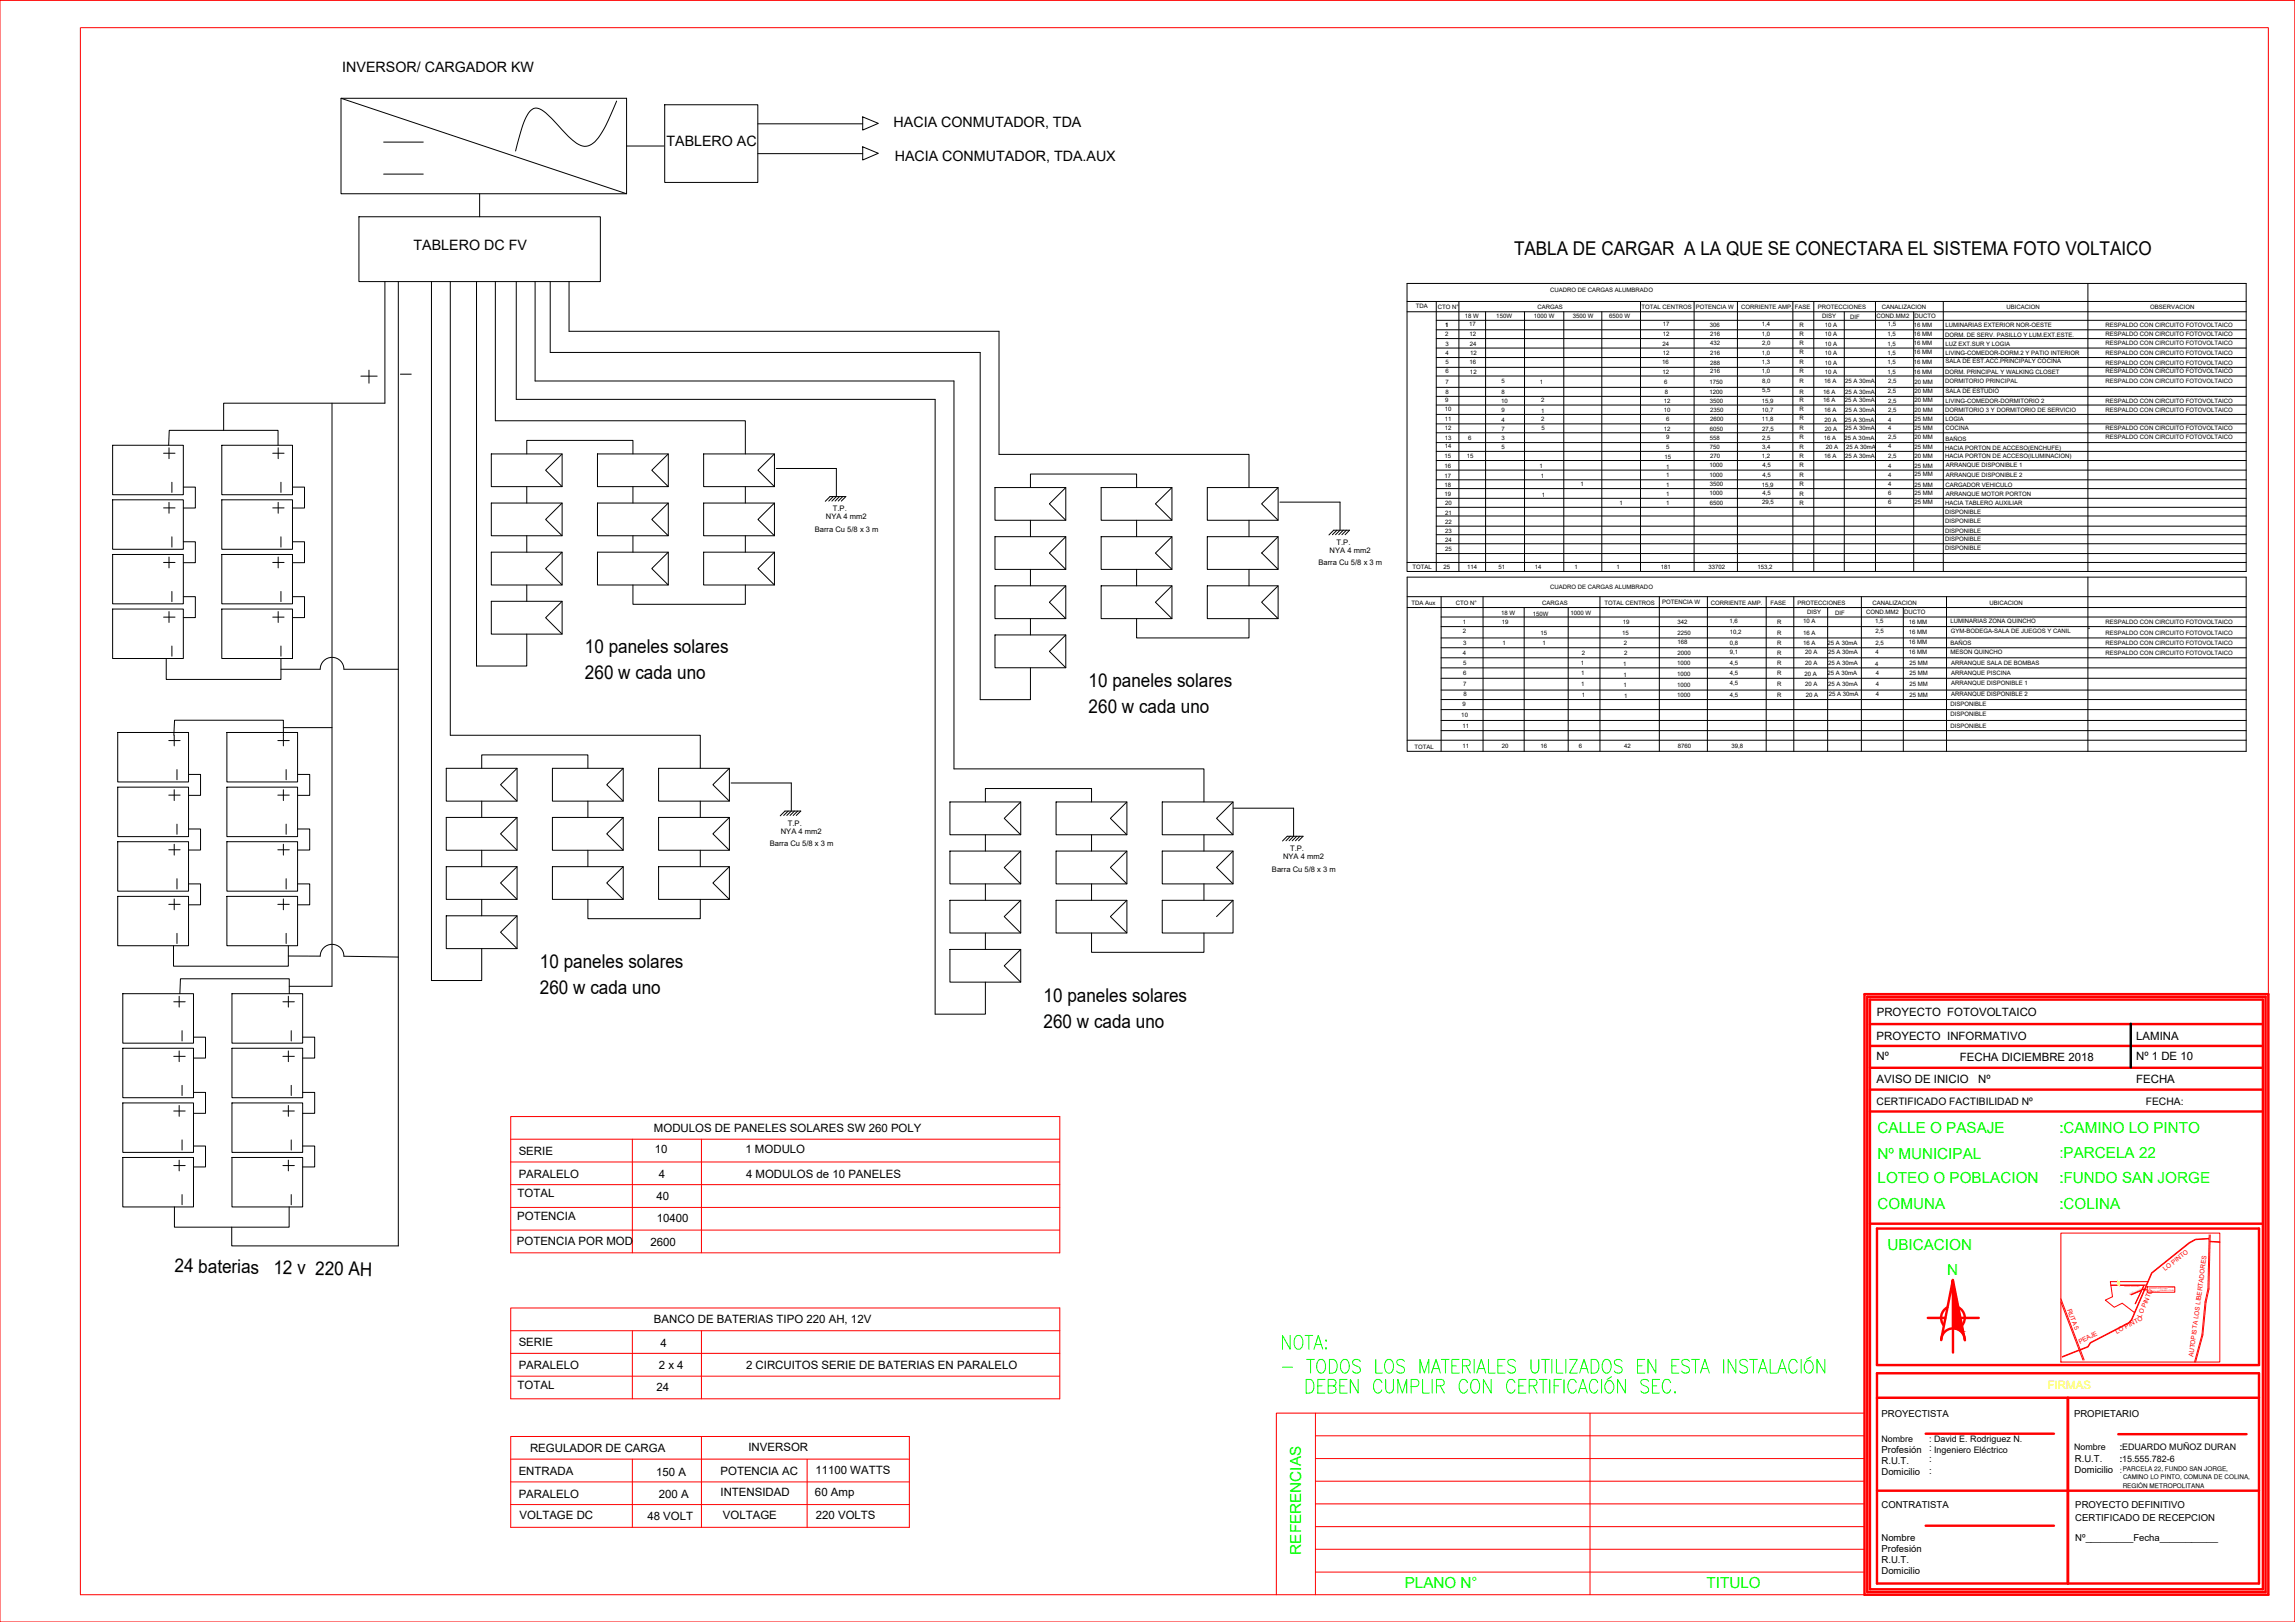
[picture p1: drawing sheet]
<svg xmlns="http://www.w3.org/2000/svg" width="841mm" height="594mm" viewBox="0 0 841 594" stroke-linecap="round" stroke-linejoin="round" font-family="sans-serif">
<defs><g id="words">
<g font-size="10.1" fill="#0f0">
<text x="468.8" y="504.1">- TODOS LOS MATERIALES UTILIZADOS EN ESTA INSTALACIÓN</text>
<text x="477.3" y="511.5">DEBEN CUMPLIR CON CERTIFICACIÓN SEC.</text>
</g>
<text font-size="8.8" fill="#0f0" x="468.8" y="495.3">NOTA:</text>
<g font-size="7">
<text x="554.8" y="93.4">TABLA DE CARGAR A LA QUE SE CONECTARA EL SISTEMA FOTO VOLTAICO</text>
<text x="214.4" y="239.3">10 paneles solares</text>
<text x="214.4" y="248.8">260 w cada uno</text>
<text x="398.9" y="251.6">10 paneles solares</text>
<text x="398.9" y="261.2">260 w cada uno</text>
<text x="197.9" y="354.5">10 paneles solares</text>
<text x="197.9" y="364">260 w cada uno</text>
<text x="382.4" y="366.8">10 paneles solares</text>
<text x="382.4" y="376.4">260 w cada uno</text>
<text x="64" y="466" transform="rotate(1 64 466)">24 baterias 12 v 220 AH</text>
</g>
<g font-size="5.6" fill="#0f0">
<text x="688" y="415.1">CALLE O PASAJE</text>
<text x="754.7" y="414.8">:</text>
<text x="754.7" y="414.8">:CAMINO LO PINTO</text>
<text x="688" y="424.4">Nº MUNICIPAL</text>
<text x="754.7" y="424.2">:PARCELA 22</text>
<text x="688" y="433.5">LOTEO O POBLACION</text>
<text x="754.7" y="433.3">:</text>
<text x="754.7" y="433.3">:FUNDO SAN JORGE</text>
<text x="688" y="442.9">COMUNA</text>
<text x="754.7" y="442.7">:</text>
<text x="754.7" y="442.7">:COLINA</text>
<text x="691.6" y="457.7">UBICACION</text>
<text x="713.6" y="466.9">N</text>
<text x="476.8" y="569.4" transform="rotate(-90 476.8 569.4)">REFERENCIAS</text>
<text x="514.8" y="581.5">PLANO N°</text>
<text x="625.4" y="581.8">TITULO</text>
</g>
<g font-size="5.2">
<text x="125.4" y="26.5">INVERSOR/ CARGADOR KW</text>
<text x="327.5" y="46.4">HACIA CONMUTADOR, TDA</text>
<text x="244.2" y="53.5">TABLERO AC</text>
<text x="327.9" y="58.8">HACIA CONMUTADOR, TDA.AUX</text>
<text x="151.6" y="91.6">TABLERO DC FV</text>
</g>
<g font-size="4.2">
<text x="687.7" y="372.3">PROYECTO FOTOVOLTAICO</text>
<text x="687.7" y="380.8">PROYECTO INFORMATIVO</text>
<text x="782.8" y="380.8">LAMINA</text>
<text x="687.7" y="388.3">Nº</text>
<text x="718.2" y="388.5">FECHA DICIEMBRE 2018</text>
<text x="782.8" y="388.3">Nº 1 DE 10</text>
<text x="687.7" y="396.6">AVISO DE INICIO</text>
<text x="725" y="396.6">Nº</text>
<text x="782.8" y="396.6">FECHA</text>
<text x="239.6" y="414.5">MODULOS DE PANELES SOLARES SW 260 POLY</text>
<text x="190.1" y="422.9">SERIE</text>
<text x="240" y="422.2">10</text>
<text x="273.2" y="422.2">1 MODULO</text>
<text x="190.1" y="431.4">PARALELO</text>
<text x="241.4" y="431.3">4</text>
<text x="273.4" y="431.3">4 MODULOS de 10 PANELES</text>
<text x="189.7" y="438.6">TOTAL</text>
<text x="240.6" y="439.3">40</text>
<text x="189.5" y="447">POTENCIA</text>
<text x="240.7" y="447.4">10400</text>
<text x="189.4" y="456.1">POTENCIA POR MOD</text>
<text x="238.4" y="456.3">2600</text>
<text x="239.6" y="484.6">BANCO DE BATERIAS TIPO 220 AH, 12V</text>
<text x="190.1" y="493">SERIE</text>
<text x="242" y="493.4">4</text>
<text x="190.1" y="501.5">PARALELO</text>
<text x="241.4" y="501.5">2 x 4</text>
<text x="273.4" y="501.5">2 CIRCUITOS SERIE DE BATERIAS EN PARALELO</text>
<text x="189.7" y="508.7">TOTAL</text>
<text x="240.6" y="509.5">24</text>
<text x="194.2" y="532">REGULADOR DE CARGA</text>
<text x="274.3" y="531.5">INVERSOR</text>
<text x="298.8" y="539.9">11100 WATTS</text>
<text x="190.1" y="540.1">ENTRADA</text>
<text x="240.5" y="540.6">150 A</text>
<text x="264" y="540.1">POTENCIA AC</text>
<text x="190.1" y="548.6">PARALELO</text>
<text x="241.4" y="548.5">200 A</text>
<text x="264" y="547.9">INTENSIDAD</text>
<text x="298.7" y="547.9">60 Amp</text>
<text x="190.4" y="556.5">VOLTAGE DC</text>
<text x="237.2" y="556.7">48 VOLT</text>
<text x="264.9" y="556.4">VOLTAGE</text>
<text x="299" y="556.4">220 VOLTS</text>
</g>
<text font-size="4.2" fill="#ff0" x="750.4" y="508.7">FIRMAS</text>
<g font-size="3.8">
<text x="687.7" y="404.6">CERTIFICADO FACTIBILIDAD Nº</text>
<text x="786.3" y="404.6">FECHA:</text>
</g>
<g font-size="3.5">
<text x="689.5" y="518.9">PROYECTISTA</text>
<text x="760.1" y="518.9">PROPIETARIO</text>
<text x="689.5" y="532.1">Profesión</text>
<text x="707" y="531.6">: Ingeniero Eléctrico</text>
<text x="689.5" y="536.1">R.U.T.</text>
<text x="707" y="535.3">:</text>
<text x="760.3" y="539.6">Domicilio</text>
<text x="760.3" y="535.4">R.U.T.</text>
<text x="689.5" y="540.1">Domicilio</text>
<text x="707" y="540">:</text>
<text x="689.5" y="552.4">CONTRATISTA</text>
<text x="760.5" y="552.4">PROYECTO DEFINITIVO</text>
<text x="760.5" y="557">CERTIFICADO DE RECEPCION</text>
<text x="689.5" y="568.5">Profesión</text>
<text x="689.5" y="564.4">Nombre</text>
<text x="760.5" y="564.4">Nº_________Fecha___________</text>
<text x="689.5" y="572.5">R.U.T.</text>
<text x="689.5" y="576.6">Domicilio</text>
</g>
<g font-size="3.3">
<text x="689.5" y="528">Nombre</text>
<text x="707" y="528">: David E. Rodriguez N.</text>
<text x="760.1" y="530.9">Nombre</text>
<text x="776.8" y="530.9">:</text>
<text x="776.8" y="530.9">:EDUARDO MUÑOZ DURAN</text>
<text x="776.8" y="535.4">:</text>
<text x="776.8" y="535.4">:15.555.782-6</text>
</g>
<text font-size="2.9" x="776.8" y="539.7">:</text>
<g font-size="2.8">
<text x="302.6" y="190.2">NYA 4 mm2</text>
<text x="305.2" y="187.3">T.P.</text>
<text x="298.6" y="194.8">Barra Cu 5/8 x 3 m</text>
<text x="487.3" y="202.5">NYA 4 mm2</text>
<text x="489.8" y="199.7">T.P.</text>
<text x="483.2" y="207.1">Barra Cu 5/8 x 3 m</text>
<text x="286.1" y="305.4">NYA 4 mm2</text>
<text x="288.7" y="302.5">T.P.</text>
<text x="282.1" y="310">Barra Cu 5/8 x 3 m</text>
<text x="472.8" y="311.8">T.P.</text>
<text x="470.2" y="314.7">NYA 4 mm2</text>
<text x="466.1" y="319.2">Barra Cu 5/8 x 3 m</text>
</g>
<g font-size="2.3" fill="#f00">
<text x="793.5" y="465.6" transform="rotate(-39 793.5 465.6)">LO PINTO</text>
<text x="757.5" y="479.7" transform="rotate(69 757.5 479.7)">RUTA 5</text>
<text x="784.7" y="482.6" transform="rotate(-67 784.7 482.6)">LO PINTO</text>
<text x="775.7" y="488.6" transform="rotate(-27 775.7 488.6)">LO PINTO</text>
<text x="762.3" y="492.3" transform="rotate(-27 762.3 492.3)">PEAJE</text>
<text x="803.7" y="497.1" transform="rotate(-82 803.7 497.1)">AUTOPISTA LOS LIBERTADORES</text>
</g>
<g font-size="2.3">
<text x="777.9" y="538.9">PARCELA 22, FUNDO SAN JORGE,</text>
<text x="777.9" y="545.1">REGIÓN METROPOLITANA</text>
<text x="778" y="541.8">CAMINO LO PINTO, COMUNA DE COLINA,</text>
</g>
<g font-size="2.2">
<text x="568.1" y="107.1">CUADRO DE CARGAS ALUMBRADO</text>
<text x="518.9" y="112.9">TDA</text>
<text x="526.9" y="113">CTO N°</text>
<text x="563.4" y="113.2">CARGAS</text>
<text x="601.5" y="113.2">TOTAL CENTROS</text>
<text x="621.5" y="113.2">POTENCIA W</text>
<text x="638" y="113.2">CORRIENTE AMP.</text>
<text x="657.7" y="113.2">FASE</text>
<text x="666.2" y="113.2">PROTECCIONES</text>
<text x="689.6" y="113.2">CANALIZACION</text>
<text x="735.3" y="113.2">UBICACION</text>
<text x="788" y="113.2">OBSERVACION</text>
<text x="529.5" y="119.7">1</text>
<text x="536.8" y="116.3">18 W</text>
<text x="538.4" y="119.5">17</text>
<text x="548.3" y="116.5">150W</text>
<text x="562.1" y="116.4">1000 W</text>
<text x="576.4" y="116.3">3500 W</text>
<text x="589.7" y="116.3">6500 W</text>
<text x="609.3" y="119.5">17</text>
<text x="626.6" y="119.7">306</text>
<text x="645.6" y="119.5">1,4</text>
<text x="659.5" y="119.9">R</text>
<text x="667.7" y="116.6">DISY</text>
<text x="668.7" y="119.9">10 A</text>
<text x="678" y="116.7">DIF</text>
<text x="687.7" y="116.5">COND.MM2</text>
<text x="691.9" y="119.5">1,5</text>
<text x="701.4" y="119.7">16 MM</text>
<text x="701.6" y="116.5">DUCTO</text>
<text x="712.9" y="119.9">LUMINARIAS EXTERIOR NOR-OESTE</text>
<text x="771.6" y="119.9">RESPALDO CON CIRCUITO FOTOVOLTAICO</text>
<text x="529.5" y="123.1">2</text>
<text x="538.6" y="123.2">12</text>
<text x="609.3" y="123">12</text>
<text x="626.7" y="123.2">216</text>
<text x="645.6" y="123">1,0</text>
<text x="659.5" y="123.2">R</text>
<text x="668.7" y="123.2">10 A</text>
<text x="691.7" y="123">1,5</text>
<text x="701.4" y="123">16 MM</text>
<text x="712.9" y="123.3">DORM. DE SERV. PASILLO Y LUM.EXT.ESTE.</text>
<text x="771.6" y="123.1">RESPALDO CON CIRCUITO FOTOVOLTAICO</text>
<text x="529.7" y="126.7">3</text>
<text x="529.8" y="130.1">4</text>
<text x="538.6" y="126.6">24</text>
<text x="538.8" y="130.1">12</text>
<text x="609.3" y="126.6">24</text>
<text x="609.3" y="130.1">12</text>
<text x="626.7" y="129.9">216</text>
<text x="626.7" y="126.4">432</text>
<text x="645.6" y="130.2">1,0</text>
<text x="645.8" y="126.4">2,0</text>
<text x="659.5" y="126.5">R</text>
<text x="659.5" y="129.7">R</text>
<text x="668.7" y="126.6">10 A</text>
<text x="668.7" y="130.1">10 A</text>
<text x="691.7" y="126.7">1,5</text>
<text x="691.7" y="130.1">1,5</text>
<text x="701.4" y="126.5">16 MM</text>
<text x="701.4" y="129.8">16 MM</text>
<text x="712.9" y="126.7">LUZ EXT.SUR Y LOGIA</text>
<text x="712.9" y="130">LIVING-COMEDOR-DORM.2 Y PATIO INTERIOR</text>
<text x="771.6" y="126.5">RESPALDO CON CIRCUITO FOTOVOLTAICO</text>
<text x="771.6" y="129.9">RESPALDO CON CIRCUITO FOTOVOLTAICO</text>
<text x="529.7" y="133.5">5</text>
<text x="529.7" y="136.8">6</text>
<text x="538.6" y="133.4">16</text>
<text x="538.7" y="136.8">12</text>
<text x="609.1" y="133.4">16</text>
<text x="609.3" y="136.8">12</text>
<text x="626.7" y="133.5">288</text>
<text x="626.7" y="136.8">216</text>
<text x="645.6" y="136.8">1,0</text>
<text x="645.6" y="133.4">1,3</text>
<text x="659.5" y="133.5">R</text>
<text x="659.5" y="136.8">R</text>
<text x="668.7" y="133.7">10 A</text>
<text x="668.7" y="136.9">10 A</text>
<text x="691.7" y="133.5">1,5</text>
<text x="691.7" y="136.9">1,5</text>
<text x="701.4" y="133.5">16 MM</text>
<text x="701.4" y="136.9">16 MM</text>
<text x="712.9" y="137.1">DORM. PRINCIPAL Y WALKING CLOSET</text>
<text x="712.9" y="133.1">SALA DE EST.ACC.PRINCIPALY COCINA</text>
<text x="771.6" y="133.7">RESPALDO CON CIRCUITO FOTOVOLTAICO</text>
<text x="771.6" y="136.7">RESPALDO CON CIRCUITO FOTOVOLTAICO</text>
<text x="529.7" y="140.6">7</text>
<text x="550.2" y="140.2">5</text>
<text x="564.3" y="140.6">1</text>
<text x="609.9" y="140.6">6</text>
<text x="626.5" y="140.7">1750</text>
<text x="645.8" y="143.7">5,5</text>
<text x="645.8" y="140.2">8,0</text>
<text x="659.5" y="140.1">R</text>
<text x="668.5" y="140.3">16 A</text>
<text x="676.1" y="140.2">25 A 30mA</text>
<text x="691.9" y="140.3">2,5</text>
<text x="701.5" y="140.6">20 MM</text>
<text x="701.5" y="143.9">20 MM</text>
<text x="712.9" y="140.3">DORMITORIO PRINCIPAL</text>
<text x="712.9" y="144">SALA DE ESTUDIO</text>
<text x="771.6" y="140.4">RESPALDO CON CIRCUITO FOTOVOLTAICO</text>
<text x="529.5" y="147.3">9</text>
<text x="529.7" y="144.3">8</text>
<text x="550.1" y="147.5">10</text>
<text x="550.2" y="144.4">8</text>
<text x="564.7" y="147.2">2</text>
<text x="609.7" y="147.6">12</text>
<text x="610.1" y="144.2">8</text>
<text x="626.5" y="144.5">1200</text>
<text x="626.6" y="147.5">3500</text>
<text x="645.6" y="147.5">15,9</text>
<text x="659.5" y="144.2">R</text>
<text x="659.5" y="147.2">R</text>
<text x="668.1" y="144.2">16 A</text>
<text x="668.1" y="147.4">16 A</text>
<text x="676.1" y="147.2">25 A 30mA</text>
<text x="676.2" y="144.2">25 A 30mA</text>
<text x="691.8" y="144.1">2,5</text>
<text x="691.9" y="147.6">2,5</text>
<text x="701.5" y="147.1">20 MM</text>
<text x="712.9" y="147.5">LIVING-COMEDOR-DORMITORIO 2</text>
<text x="771.6" y="147.5">RESPALDO CON CIRCUITO FOTOVOLTAICO</text>
<text x="529.4" y="150.7">10</text>
<text x="529.4" y="154.1">11</text>
<text x="550.2" y="150.8">9</text>
<text x="550.3" y="154.7">4</text>
<text x="564.7" y="151.1">1</text>
<text x="564.8" y="154.3">2</text>
<text x="609.7" y="150.7">10</text>
<text x="610.5" y="154.4">6</text>
<text x="626.7" y="150.8">2350</text>
<text x="626.7" y="154.3">2600</text>
<text x="645.6" y="150.8">10,7</text>
<text x="645.6" y="154.2">11,8</text>
<text x="659.5" y="150.5">R</text>
<text x="659.5" y="153.9">R</text>
<text x="668.5" y="151">16 A</text>
<text x="668.6" y="154.6">20 A</text>
<text x="676.1" y="154.4">25 A 30mA</text>
<text x="676.1" y="150.9">25 A 30mA</text>
<text x="691.9" y="150.8">2,5</text>
<text x="691.9" y="154.4">4</text>
<text x="701.5" y="150.8">20 MM</text>
<text x="701.5" y="154.2">25 MM</text>
<text x="712.9" y="150.9">DORMITORIO 3 Y DORMITORIO DE SERVICIO</text>
<text x="712.9" y="154.2">LOGIA</text>
<text x="771.6" y="150.7">RESPALDO CON CIRCUITO FOTOVOLTAICO</text>
<text x="529.4" y="157.5">12</text>
<text x="529.4" y="161.1">13</text>
<text x="538" y="161.1">6</text>
<text x="550.2" y="157.7">7</text>
<text x="550.2" y="161.1">3</text>
<text x="564.9" y="157.5">5</text>
<text x="609.7" y="157.8">12</text>
<text x="610.5" y="160.9">9</text>
<text x="626.6" y="157.7">6050</text>
<text x="626.6" y="161.1">558</text>
<text x="645.8" y="157.7">27,5</text>
<text x="645.8" y="161">2,5</text>
<text x="659.5" y="157.5">R</text>
<text x="659.5" y="161">R</text>
<text x="668.4" y="161.3">16 A</text>
<text x="668.7" y="157.7">20 A</text>
<text x="676" y="161.2">25 A 30mA</text>
<text x="676.1" y="157.6">25 A 30mA</text>
<text x="691.9" y="157.7">4</text>
<text x="691.9" y="160.9">2,5</text>
<text x="701.5" y="161">20 MM</text>
<text x="701.5" y="157.6">25 MM</text>
<text x="712.9" y="161.4">BAÑOS</text>
<text x="712.9" y="157.6">COCINA</text>
<text x="771.6" y="157.7">RESPALDO CON CIRCUITO FOTOVOLTAICO</text>
<text x="771.6" y="160.9">RESPALDO CON CIRCUITO FOTOVOLTAICO</text>
<text x="529.4" y="167.9">15</text>
<text x="529.4" y="164.2">14</text>
<text x="537.5" y="167.9">15</text>
<text x="550.2" y="164.4">5</text>
<text x="610.5" y="164.6">5</text>
<text x="626.6" y="164.5">750</text>
<text x="626.7" y="167.9">270</text>
<text x="645.6" y="167.8">1,2</text>
<text x="645.8" y="164.6">3,4</text>
<text x="659.5" y="164.3">R</text>
<text x="659.5" y="167.6">R</text>
<text x="668.5" y="167.8">16 A</text>
<text x="669" y="164.5">20 A</text>
<text x="676.2" y="167.7">25 A 30mA</text>
<text x="676.5" y="164.4">25 A 30mA</text>
<text x="691.9" y="164.2">4</text>
<text x="691.9" y="167.8">2,5</text>
<text x="701.5" y="167.7">20 MM</text>
<text x="701.5" y="164.5">25 MM</text>
<text x="712.9" y="164.6">HACIA PORTON DE ACCESO(ENCHUFE)</text>
<text x="712.9" y="167.9">HACIA PORTON DE ACCESO(ILUMINACION)</text>
<text x="529.4" y="171.5">16</text>
<text x="564.2" y="171.3">1</text>
<text x="609.9" y="168">15</text>
<text x="610.6" y="171.6">1</text>
<text x="626.5" y="171">1000</text>
<text x="645.8" y="171">4,5</text>
<text x="659.5" y="171">R</text>
<text x="691.9" y="171.3">4</text>
<text x="701.5" y="171.4">25 MM</text>
<text x="713" y="171">ARRANQUE DISPONIBLE 1</text>
<text x="529.4" y="174.9">17</text>
<text x="529.4" y="178.4">18</text>
<text x="564.6" y="175.1">1</text>
<text x="579.2" y="178.1">1</text>
<text x="610.5" y="178.2">1</text>
<text x="610.6" y="174.8">1</text>
<text x="626.5" y="174.7">1000</text>
<text x="626.6" y="177.9">3500</text>
<text x="645.6" y="178.2">15,9</text>
<text x="645.8" y="174.7">4,5</text>
<text x="659.5" y="174.6">R</text>
<text x="659.5" y="178.1">R</text>
<text x="691.9" y="174.8">4</text>
<text x="691.9" y="177.9">4</text>
<text x="701.5" y="174.5">25 MM</text>
<text x="701.5" y="178.2">25 MM</text>
<text x="712.9" y="178.3">CARGADOR VEHICULO</text>
<text x="713" y="174.6">ARRANQUE DISPONIBLE 2</text>
<text x="529.4" y="181.7">19</text>
<text x="529.5" y="185">20</text>
<text x="565" y="182">1</text>
<text x="593.4" y="185">1</text>
<text x="610.6" y="181.5">1</text>
<text x="610.6" y="185.1">1</text>
<text x="626.5" y="181.4">1000</text>
<text x="626.6" y="185">6500</text>
<text x="645.8" y="184.7">29,5</text>
<text x="645.8" y="181.4">4,5</text>
<text x="659.5" y="181.5">R</text>
<text x="659.5" y="185.1">R</text>
<text x="691.9" y="181.3">6</text>
<text x="691.9" y="184.7">6</text>
<text x="701.5" y="181.3">25 MM</text>
<text x="701.5" y="184.7">25 MM</text>
<text x="712.9" y="185.1">HACIA TABLERO AUXILIAR</text>
<text x="713" y="181.6">ARRANQUE MOTOR PORTON</text>
<text x="529.5" y="188.5">21</text>
<text x="529.5" y="192">22</text>
<text x="712.9" y="188.3">DISPONIBLE</text>
<text x="712.9" y="191.6">DISPONIBLE</text>
<text x="529.5" y="195.2">23</text>
<text x="712.9" y="195">DISPONIBLE</text>
<text x="529.5" y="198.4">24</text>
<text x="529.5" y="201.8">25</text>
<text x="712.9" y="198.2">DISPONIBLE</text>
<text x="712.9" y="201.5">DISPONIBLE</text>
<text x="517.6" y="208.3">TOTAL</text>
<text x="529" y="208.3">25</text>
<text x="537.6" y="208.3">114</text>
<text x="549.2" y="208.3">51</text>
<text x="562.4" y="208.3">14</text>
<text x="577" y="208.3">1</text>
<text x="592.3" y="208.3">1</text>
<text x="608.6" y="208.3">181</text>
<text x="626.1" y="208.3">33702</text>
<text x="644.1" y="208.3">153,2</text>
<text x="568.1" y="215.8">CUADRO DE CARGAS ALUMBRADO</text>
<text x="517.3" y="221.8">TDA Aux</text>
<text x="533.5" y="221.8">CTO N°</text>
<text x="565.2" y="221.5">CARGAS</text>
<text x="588" y="221.6">TOTAL CENTROS</text>
<text x="609.1" y="221.4">POTENCIA W</text>
<text x="626.9" y="221.5">CORRIENTE AMP.</text>
<text x="648.8" y="221.5">FASE</text>
<text x="658.7" y="221.5">PROTECCIONES</text>
<text x="686.1" y="221.7">CANALIZACION</text>
<text x="729.1" y="221.5">UBICACION</text>
<text x="550.2" y="225.3">18 W</text>
<text x="561.8" y="225.5">150W</text>
<text x="575.5" y="225.4">1000 W</text>
<text x="662.3" y="225.1">DISY</text>
<text x="672.5" y="225.1">DIF</text>
<text x="683.9" y="224.8">COND.MM2</text>
<text x="697.8" y="224.8">DUCTO</text>
<text x="536.1" y="228.5">1</text>
<text x="536.1" y="231.8">2</text>
<text x="550.3" y="228.6">19</text>
<text x="564.6" y="232.6">15</text>
<text x="594.5" y="232.6">15</text>
<text x="594.7" y="228.6">19</text>
<text x="614.7" y="228.4">342</text>
<text x="614.8" y="232.6">2250</text>
<text x="633.7" y="228.3">1,6</text>
<text x="633.9" y="232.3">10,2</text>
<text x="651.3" y="228.4">R</text>
<text x="651.3" y="232.7">R</text>
<text x="660.8" y="228.4">10 A</text>
<text x="660.8" y="232.5">16 A</text>
<text x="687.1" y="228.4">1,5</text>
<text x="687.3" y="231.9">2,5</text>
<text x="699.6" y="228.7">16 MM</text>
<text x="699.6" y="232.2">16 MM</text>
<text x="714.8" y="228.1">LUMINARIAS ZONA QUINCHO</text>
<text x="714.8" y="232">GYM-BODEGA-SALA DE JUEGOS Y CANIL</text>
<text x="771.6" y="228.4">RESPALDO CON CIRCUITO FOTOVOLTAICO</text>
<text x="771.6" y="232.6">RESPALDO CON CIRCUITO FOTOVOLTAICO</text>
<text x="536.1" y="239.9">4</text>
<text x="536.2" y="236.4">3</text>
<text x="550.5" y="236.4">1</text>
<text x="565.3" y="236.2">1</text>
<text x="579.6" y="239.7">2</text>
<text x="595.1" y="236.3">2</text>
<text x="595.2" y="239.7">2</text>
<text x="614.7" y="235.9">168</text>
<text x="614.8" y="239.9">2000</text>
<text x="633.9" y="236.2">0,8</text>
<text x="633.9" y="239.7">9,1</text>
<text x="651.3" y="236.4">R</text>
<text x="651.3" y="240">R</text>
<text x="660.8" y="236.3">16 A</text>
<text x="661.5" y="239.7">20 A</text>
<text x="669.8" y="236.4">25 A 30mA</text>
<text x="669.9" y="239.6">25 A 30mA</text>
<text x="687.3" y="236.2">2,5</text>
<text x="687.3" y="239.7">4</text>
<text x="699.6" y="235.9">16 MM</text>
<text x="699.6" y="239.4">16 MM</text>
<text x="714.8" y="236.3">BAÑOS</text>
<text x="714.8" y="239.7">MESON QUINCHO</text>
<text x="771.6" y="236.2">RESPALDO CON CIRCUITO FOTOVOLTAICO</text>
<text x="771.6" y="239.9">RESPALDO CON CIRCUITO FOTOVOLTAICO</text>
<text x="536.2" y="243.4">5</text>
<text x="579.3" y="243.4">1</text>
<text x="594.8" y="243.9">1</text>
<text x="614.6" y="243.6">1000</text>
<text x="633.9" y="243.6">4,5</text>
<text x="651.3" y="243.5">R</text>
<text x="661.5" y="243.7">20 A</text>
<text x="669.9" y="243.6">25 A 30mA</text>
<text x="687.2" y="243.9">4</text>
<text x="699.7" y="243.5">25 MM</text>
<text x="715" y="243.5">ARRANQUE SALA DE BOMBAS</text>
<text x="536.2" y="251.4">7</text>
<text x="536.2" y="247.1">6</text>
<text x="579.4" y="247.4">1</text>
<text x="579.4" y="251.3">1</text>
<text x="595" y="247.9">1</text>
<text x="595" y="251.8">1</text>
<text x="614.6" y="247.5">1000</text>
<text x="614.6" y="251.5">1000</text>
<text x="633.9" y="247.1">4,5</text>
<text x="633.9" y="250.9">4,5</text>
<text x="651.3" y="247.3">R</text>
<text x="651.3" y="251.1">R</text>
<text x="661.2" y="247.5">20 A</text>
<text x="661.5" y="251.3">20 A</text>
<text x="669.7" y="247.3">25 A 30mA</text>
<text x="670" y="251.2">25 A 30mA</text>
<text x="687.4" y="247.4">4</text>
<text x="687.4" y="251.1">4</text>
<text x="699.7" y="247.1">25 MM</text>
<text x="699.7" y="251.2">25 MM</text>
<text x="715" y="247.2">ARRANQUE PISCINA</text>
<text x="715" y="250.9">ARRANQUE DISPONIBLE 1</text>
<text x="536.3" y="255">8</text>
<text x="579.7" y="255.2">1</text>
<text x="595.2" y="255.7">1</text>
<text x="614.6" y="255.3">1000</text>
<text x="633.9" y="255.1">4,5</text>
<text x="651.3" y="255.4">R</text>
<text x="661.8" y="255.1">20 A</text>
<text x="670.2" y="255">25 A 30mA</text>
<text x="687.4" y="254.9">4</text>
<text x="699.7" y="255.2">25 MM</text>
<text x="715" y="254.9">ARRANQUE DISPONIBLE 2</text>
<text x="535.5" y="262.6">10</text>
<text x="535.9" y="258.6">9</text>
<text x="714.8" y="258.7">DISPONIBLE</text>
<text x="714.8" y="262.4">DISPONIBLE</text>
<text x="536" y="266.5">11</text>
<text x="714.8" y="266.5">DISPONIBLE</text>
<text x="518.3" y="274.2">TOTAL</text>
<text x="536" y="274">11</text>
<text x="550.4" y="274">20</text>
<text x="564.6" y="274">16</text>
<text x="578.5" y="274">6</text>
<text x="595.2" y="274">42</text>
<text x="614.8" y="274">8760</text>
<text x="634.5" y="274">39,8</text>
</g>
<g font-size=".7" fill="#f00">
<text x="787.6" y="472" transform="rotate(-1 787.6 472)">ACCESO LOTEO SAN JORGE</text>
<text x="787.6" y="473">CLINICA VETERINARIA CLAN</text>
</g>
<g font-size=".5" fill="#f00">
<text x="778.6" y="471.5" transform="rotate(-1 778.6 471.5)">POSTES</text>
<text x="781" y="471.5">CHILECTRA</text>
<text x="782.7" y="473.2" transform="rotate(-24 782.7 473.2)">CHILECTRA</text>
<text x="780.5" y="474.2" transform="rotate(-24 780.5 474.2)">POSTES</text>
</g>
</g></defs>
<!-- layer: 0 -->
<g fill="none" stroke="#000" stroke-width=".37">
<path d="M316.1 42.8l5.8 2.4-5.8 2.4zM316.1 53.8l5.8 2.3-5.8 2.5zM141.1 103.1v44.6h-59.1v9.9M146 103.1v353.2h-61.1v-6.8M515.6 103.8h307.5v105.5h-307.5zM515.6 110.4h307.5M515.6 114.2h307.5M526.3 110.4v98.9M526.3 117.3h296.8M534.6 110.4v98.9M544.4 114.2v95.1M558.7 114.2v95.1"/>
<path d="M573.1 114.2v95.1M587 114.2v95.1M601.2 110.4v98.9M620.8 110.4v98.9M636.7 110.4v98.9M657 110.4v98.9M664.7 110.4v98.9M675.9 114.2v95.1M687.3 110.4v98.9M701.3 114.2v95.1M712.1 110.4v98.9M765.1 103.8v105.5"/>
<path d="M132.2 137.8h6M135.2 135.6v4.7M146.7 137h4M196.1 139.5h153.5M201.6 129.1h157.6M208.5 121.3h157.6M526.3 120.8h296.8M526.3 124h296.8M526.3 127.5h296.8M526.3 131h296.8M526.3 134.5h296.8M526.3 137.7h296.8"/>
<path d="M121.7 147.7v213.5h-15.7M181.5 154.1h91.6v12.2M189.2 146.3h153.5M526.3 141.9h296.8M526.3 145.2h296.8M526.3 148.4h296.8M526.3 151.8h296.8M526.3 155.3h296.8M526.3 158.5h296.8M41.3 163.1h25.9v18.1h-25.9zM59.9 166h4.2M61.8 163.1l.2-5.5h39.9v5.5"/>
<path d="M61.9 164v4M63 176.6v3.8M67.2 178.4h4.4v7.7h-4.4M81.3 163.1h25.9v18.1h-25.9zM99.9 166h4.2M101.9 164v4M103 176.6v3.8M107.2 178.4h4.4v7.7h-4.4M180 166.3h26v11.9h-26zM193 166.3v-5h38.9v5M193 178.2v6M206 166.3l-6.1 5.9 6.1 6"/>
<path d="M218.9 166.3h26v11.9h-26zM231.9 178.2v6M244.9 166.3l-6.1 5.9 6.1 6M257.9 166.3h25.9v11.9h-25.9zM273.1 178.2v6M283.8 166.3l-6.1 5.9 6.1 6M364.6 178.6h26v12h-26zM366.1 166.4h91.6v12.2M377.6 178.6v-5h38.9v5M390.6 178.6l-6 5.9 6 6.1M403.5 178.6h26v12h-26zM429.5 178.6l-6.1 5.9 6.1 6.1"/>
<path d="M442.4 178.6h26v12h-26zM468.4 178.6l-6.1 5.9 6.1 6.1M526.3 162.1h296.8M526.3 165.3h296.8M526.3 168.7h296.8M526.3 172.2h296.8M526.3 175.7h296.8M526.3 179h296.8M41.3 183.1h25.9v18.1h-25.9zM59.9 186h4.2M61.9 184v4M63 196.6v3.8"/>
<path d="M67.2 198.4h4.4v7.7h-4.4M81.3 183.1h25.9v18.1h-25.9zM99.9 186h4.2M101.9 184v4M103 196.6v3.8M107.2 198.4h4.4v7.7h-4.4M180 184.2h26v12h-26zM193 196.2v6M206 184.2l-6.1 6.1 6.1 5.9M218.9 184.2h26v12h-26zM231.9 196.2v6M244.9 184.2l-6.1 6.1 6.1 5.9"/>
<path d="M257.9 184.2h25.9v12h-25.9zM273.1 196.2v6M283.8 184.2l-6.1 6.1 6.1 5.9M364.6 196.6h26v11.9h-26zM377.6 190.6v6M390.6 196.6l-6 6 6 5.9M403.5 196.6h26v11.9h-26zM416.5 190.6v6M429.5 196.6l-6.1 6 6.1 5.9M442.4 196.6h26v11.9h-26zM457.7 190.6v6M468.4 196.6l-6.1 6"/>
<path d="M526.3 182.5h296.8M526.3 185.8h296.8M526.3 189h296.8M526.3 192.7h296.8M526.3 195.8h296.8M526.3 199.2h296.8M41.3 203.1h25.9v18.1h-25.9zM59.9 206h4.2M61.9 204v4M63 216.6v3.8M67.2 218.5h4.4v7.7h-4.4M81.3 203.1h25.9v18.1h-25.9z"/>
<path d="M99.9 206h4.2M101.9 204v4M103 216.6v3.8M107.2 218.5h4.4v7.7h-4.4M180 202.2h26v12.1h-26zM193 214.3v5.9M206 202.2l-6.1 6.1 6.1 6M218.9 202.2h26v12.1h-26zM231.9 214.3v7h41.2v-7M244.9 202.2l-6.1 6.1 6.1 6M257.9 202.2h25.9v12.1h-25.9zM283.8 202.2l-6.1 6.1 6.1 6"/>
<path d="M364.6 214.6h26v12h-26zM377.6 208.5v6.1M390.6 214.6l-6 6 6 6M403.5 214.6h26v12h-26zM416.5 208.5v6.1M429.5 214.6l-6.1 6 6.1 6M442.4 214.6h26v12h-26zM457.7 208.5v6.1M462.3 202.5l6.1 6M468.4 214.6l-6.1 6 6.1 6M515.6 206h307.5M515.7 211.4h307.4v63.8h-307.4z"/>
<path d="M515.7 218.5h307.4M526.3 202.7h296.8M528.1 218.5v56.7M543.5 218.5v56.7M586.3 218.5v56.7M608.1 218.5v56.7M625.7 218.5v56.7M647.2 218.5v56.7M657.4 218.5v56.7M682.1 218.5v56.7M713.3 218.5v56.7M765.1 211.4v63.8"/>
<path d="M41.3 223.1h25.9v18.1h-25.9zM59.9 226h4.2M61.9 224v4M63 236.6v3.7M81.3 223.1h25.9v18.1h-25.9zM99.9 226h4.2M101.9 224v4M103 236.6v3.7M180 220.2h26v12.1h-26zM193 232.3v11.6h-18.4M206 220.2l-6.1 6 6.1 6.1M364.6 232.6h26v12h-26z"/>
<path d="M377.6 226.6v6M390.6 232.6l-6 6 6 6M416.5 226.6v7.1h41.2v-7.1M515.7 222.5h307.4M528.1 226h295M528.1 229.5h295M528.1 233.7h295M528.1 237.3h295M558.5 222.5v52.7M574.7 222.5v52.7M669.8 222.5v52.7M697.5 222.5v52.7"/>
<path d="M765.3 230.1h.1M60.9 241.4v7.4h42.1v-7.4M103 245.1h14.3M117.3 245.1a4.3 4.3 0 0 1 4.4-4.3 4.3 4.3 0 0 1 4.3 4.3M126 245.1h20M377.6 244.6v11.7h-18.4M528.1 240.9h295M528.1 244.6h295M528.1 248.4h295M528.1 252.7h295M528.1 256.2h295M528.1 259.9h295"/>
<path d="M43.1 268.3h26v18.1h-26zM61.8 271.2h4.2M63.7 269.3l.3-5.5h39.8v9.4M63.8 269.3v3.9M83.1 268.3h26v18.1h-26zM101.8 271.2h4.2M103.8 266.5h17.9M165 269.3h91.6v12.1M515.7 271.1h307.4M528.1 263.9h295M528.1 267.6h295M43.1 288.3h26v18.1h-26z"/>
<path d="M61.8 291.2h4.2M63.8 289.2v4M64.9 281.9v3.7M69.1 283.6h4.4v7.7h-4.4M83.1 288.3h26v18.1h-26zM101.8 291.2h4.2M103.8 289.2v4M104.9 281.9v3.7M109.1 283.6h4.4v7.7h-4.4M163.5 299.4h26v12h-26zM163.5 281.4h26v12h-26zM176.5 281.4v-4.9h38.9v4.9"/>
<path d="M176.5 293.4v6M189.5 299.4l-6.1 6 6.1 6M189.5 281.4l-6.1 6 6.1 6M202.4 299.4h26v12h-26zM202.4 281.4h26v12h-26zM215.4 293.4v6M228.4 299.4l-6.1 6 6.1 6M228.4 281.4l-6.1 6 6.1 6M241.3 299.4h26v12h-26zM241.3 281.4h26v12h-26zM256.6 293.4v6M267.3 299.4l-6.1 6 6.1 6"/>
<path d="M267.3 281.4l-6.1 6 6.1 6M348.1 293.7h26v12h-26zM349.6 281.6h91.6v12.1M361.1 293.7v-4.9h38.9v4.9M374.1 293.7l-6.1 6 6.1 6M387 293.7h26v12h-26zM413 293.7l-6.1 6 6.1 6M425.9 293.7h26v12h-26zM451.9 293.7l-6.1 6 6.1 6M43.1 308.3h26v18.1h-26zM61.8 311.2h4.2M63.8 309.2v4"/>
<path d="M64.9 301.9v3.7M69.1 303.6h4.4v7.7h-4.4M83.1 308.3h26v18.1h-26zM101.8 311.2h4.2M103.8 309.2v4M104.9 301.9v3.7M109.1 303.6h4.4v7.7h-4.4M163.5 317.4h26v12h-26zM176.5 311.4v6M189.5 317.4l-6.1 6 6.1 6M202.4 317.4h26v12h-26zM215.4 311.4v6"/>
<path d="M228.4 317.4l-6.1 6 6.1 6M241.3 317.4h26v12h-26zM256.6 311.4v6M267.3 317.4l-6.1 6 6.1 6M348.1 311.7h26v12h-26zM361.1 305.7v6M374.1 311.7l-6.1 6 6.1 6M387 311.7h26v12h-26zM400 305.7v6M413 311.7l-6.1 6 6.1 6M425.9 311.7h26v12h-26zM441.2 305.7v6"/>
<path d="M451.9 311.7l-6.1 6 6.1 6M43.1 328.3h26v18.1h-26zM61.8 331.2h4.2M63.8 329.2v4M64.9 321.8v3.8M69.1 323.7h4.4v7.7h-4.4M83.1 328.3h26v18.1h-26zM101.8 331.2h4.2M103.8 329.2v4M104.9 321.8v3.8M109.1 323.7h4.4v7.7h-4.4M163.5 335.4h26v12h-26z"/>
<path d="M176.5 329.4v6M189.5 335.4l-6.1 6 6.1 6M215.4 329.4v7.1h41.2v-7.1M348.1 329.7h26v12h-26zM361.1 323.7v6M374.1 329.7l-6.1 6 6.1 6M387 329.7h26v12h-26zM400 323.7v6M413 329.7l-6.1 6 6.1 6M425.9 329.7h26v12h-26zM441.2 323.7v6M451.9 329.7l-6.1 6"/>
<path d="M63.6 346.5v7.4h42.1v-7.4M64.9 341.9v3.7M104.9 341.9v3.7M105.7 350.2h11.6M117.3 350.2a4.3 4.3 0 0 1 4.4-4.3 4.3 4.3 0 0 1 4.3 4.3l20 .3M176.5 347.4v11.7h-18.4M348.1 347.7h26v12h-26zM361.1 359.7v11.7h-18.4M361.1 341.7v6M374.1 347.7l-6.1 6.1 6.1 5.9M400 341.7v7.1h41.2v-7.1M45 364h25.9v18.1h-25.9z"/>
<path d="M63.7 366.9h4.2M65.7 364.9v4M65.9 364l.2-5.5h39.9v5.5M66.7 377.5v3.8M70.9 379.9h4.4v7.6h-4.4M85 364h25.9v18.1h-25.9zM103.7 366.9h4.2M105.7 364.9v4M106.7 377.5v3.8M110.9 379.9h4.4v7.6h-4.4M45 383.9h25.9v18.2h-25.9zM63.7 386.9h4.2"/>
<path d="M65.7 384.9v3.9M66.7 397.5v3.7M85 383.9h25.9v18.2h-25.9zM103.7 386.9h4.2M105.7 384.9v3.9M106.7 397.5v3.7M45 404h25.9v18.1h-25.9zM63.7 406.9h4.2M65.7 404.9v4M66.7 417.5v3.7M70.9 400.1h4.4v7.7h-4.4M70.9 419.7h4.4v7.7h-4.4"/>
<path d="M85 404h25.9v18.1h-25.9zM103.7 406.9h4.2M105.7 404.9v4M106.7 417.5v3.7M110.9 400.1h4.4v7.7h-4.4M110.9 419.7h4.4v7.7h-4.4M45 423.9h25.9v18.2h-25.9zM63.7 426.9h4.2M65.7 424.9v4M66.7 437.5v3.8M85 423.9h25.9v18.2h-25.9zM103.7 426.9h4.2"/>
<path d="M105.7 424.9v4M106.7 437.5v3.8M63.9 442.1v7.4h42.1v-7.4"/>
</g>
<g fill="none" stroke="#f00" stroke-width=".37">
<path d="M0 .1h841v594h-841zM29.5 10.1v574h801.8v-574h-801.5M187.2 409h201.2v49.9h-201.2zM187.2 417.3h201.2M231.7 417.3v41.6M257 417.3v41.6M187.2 433.9h201.2M187.2 425.6h201.2M187.2 450.5h201.2M187.2 442.2h201.2M755.2 451.6h58.3v47.3h-58.3zM809.6 452.3l-.1 1.3-4.9 .3-2.3 1.2-13.8 11.1-1.4 3.2"/>
<path d="M810 452.3l-.1 2.3 3.6 .2M813.5 455l-3.6-.2-.4 17.3-1.1 4.8-1.1 12.1-2.7 9.9M187.2 479.1h201.2v33.2h-201.2zM755.2 475.7l7.1 18.6 2.8-1.1 .9-1.4 14.1-7.4 .9-1 1.2-2.6M755.2 476.9l6.7 17.5-6.2 2.5M773.3 469.4h13.8l-4.9 11.4-4.5-3.5-2.9 1.5-3.3-2.6 2.6-1.2zM773.5 470.7h13M773.6 470.8h12l-.8 1.7-3.9 1.6 3.8-1.4-2.2 4.8 2.6-5.3 .6 .3 1.1-.1M785.8 470.7l-.6 1.3 .6 .3M786 472.2l-.2 .2 .2 .1M786.8 471.3h10.2v2h-10.2zM187.2 495.7h201.2"/>
<path d="M187.2 487.4h201.2M231.7 487.4v24.9M257 487.4v24.9M755.8 497l6.2-2.4 1.4 3.6M763.7 498.1l-1.3-3.6 2.8-1.2 .9-1.4 14.1-7.3 1-1.1 7.4-17.2 13.8-11 2.2-1.3 4.9-.3-.4 18.4-1 4.8-1.2 12-2.7 10M187.2 504h201.2M482 517.6h-14.3v66.5M582.7 517.6v66.5M683.3 517.6h-201.3v66.5M187.2 526.1h146v33.3h-146zM187.2 534.4h146M231.7 534.4v25"/>
<path d="M257 526.1v33.3M295.8 534.4v25M482 534.2h201.3M482 525.9h201.3M187.2 551.1h146M187.2 542.8h146M482 559.2h201.3M482 550.8h201.3M482 542.5h201.3M482 575.8h201.3M482 567.5h201.3"/>
</g>
<path d="M776.1 469.4h.6v1.3h-.6z" fill="none" stroke="#ff0" stroke-width=".37"/>
<g fill="none" stroke="#f00" stroke-width=".89">
<path d="M683.3 364.1h148v220h-148zM684.3 365.1h145.9v218h-145.9zM685.2 366.1h144.1v216h-144.1zM685.2 375.1h144.1M685.2 383.1h144.1M685.2 399.1h144.1M685.2 391.1h144.1M685.2 407.1h144.1M685.2 448.2h144.1M687.8 450h140v50h-140zM713.7 478.8a4.3 4.3 0 0 0-1.3 6.7M715.6 468.8l4.4 22a4.3 4.3 0 0 0-4.3-4.2 4.3 4.3 0 0 0-4.3 4.2"/>
<path d="M717.6 478.8a4.3 4.3 0 0 1 1.4 6.7M706.5 482.7h6.4M711.4 490.6l4.2-21.8 .1 26.6M718.4 482.7h6.7M687.8 512h140M687.8 503h140v77h-140zM705.7 525.1h47M776.3 525.3h47M687.8 546h140M705.7 558.8h47M757.8 580v-68v68"/>
</g>
<path d="M780.8 375v16" fill="none" stroke="#000" stroke-width=".89"/>
<g fill="#f00" stroke="#f00" stroke-width=".37">
<path d="M715.6 468.8l3.6 17.8h-3.5z"/>
<path d="M719 488.2h.5l.1 .6z"/>
<path d="M715.7 486.6l3.5 .1zM715.7 486.6l3.5 .1z"/>
<path d="M716.4 486.7l2.8 .1zM716.4 486.7l2.8 .1z"/>
<path d="M717.2 486.8l2.1 .4-.1-.4zM717.2 486.8l2.1 .4h-1.4z"/>
<path d="M717.9 487.2l1.5 .5-.1-.5zM717.9 487.2l1.5 .5h-.9z"/>
<path d="M718.5 487.7l1 .5-.1-.5zM718.5 487.7l1 .5h-.5z"/>
<path d="M719 488.2l.6 .6zM719.5 488.8l.3 .7z"/>
</g>
<!-- layer: TRAZADO -->
<path d="M776.1 469.4l.6 1.3v-1.3zM776.1 469.4l.6 1.3h-.6z" fill="#ff0" stroke="#ff0" stroke-width=".37"/>
<path d="M776.1 469.4h.6v1.3h-.6z" fill="none" stroke="#ff0" stroke-width=".38"/>
<!-- layer: FIGURA -->
<g fill="none" stroke="#000" stroke-width=".37">
<path d="M125 36h104.6v35h-104.6zM125 36l104.6 35M226 37a56 56 0 0 1-6.8 13.6 5.3 5.3 0 0 1-7.1 2.3 37.3 37.3 0 0 1-9.2-8.7 13.8 13.8 0 0 0-6.2-4.6 4.6 4.6 0 0 0-3.9 3.3 62 62 0 0 0-3.9 12.4M243.6 38.4h34.1v28.4h-34.1zM140.6 52h14.5M229.6 53.5h13.7M277.7 56.3h38.4M277.7 45.4h38.4M131.5 79.4h88.5v23.7h-88.5zM140.6 63.8h14.5M175.8 71v8.4M158.1 103.1v256"/>
<path d="M165 103.1v166.2M174.6 103.1v140.8M181.5 103.1v51M189.2 103.1v43.2M196.1 103.1v36.4M201.6 103.1v26M208.5 103.1v18.2M349.6 139.5v142.1M359.2 129.1v127.2M366.1 121.3v45.1M342.7 146.3v225.1M284.4 171.6h22.1v10.3l-1.7 1.6"/>
<path d="M305.4 181.9l-1.7 1.6M307.6 181.9l-1.6 1.6M308.3 183.5l1.7-1.6h-5.8l-1.8 1.7M308.8 181.9l-1.6 1.6M469 183.9h22.1v10.3l-1.7 1.6M489.9 194.2l-1.6 1.6M492.3 194.2l-1.7 1.6M492.9 195.8l1.6-1.6h-5.8l-1.7 1.7M493.4 194.2l-1.7 1.6M267.9 286.8h22.1v10.3l-1.7 1.6M288.8 297.1l-1.6 1.6M291.1 297.1l-1.6 1.6"/>
<path d="M291.8 298.7l1.7-1.6h-5.8l-1.8 1.7M292.3 297.1l-1.6 1.6M452 296h22v10.3l-1.6 1.6M472.9 306.3l-1.6 1.6M475.2 306.3l-1.7 1.6M475.9 307.9l1.6-1.6h-5.8l-1.7 1.7M476.4 306.3l-1.7 1.6"/>
</g>
<use href="#words"/>
</svg>
